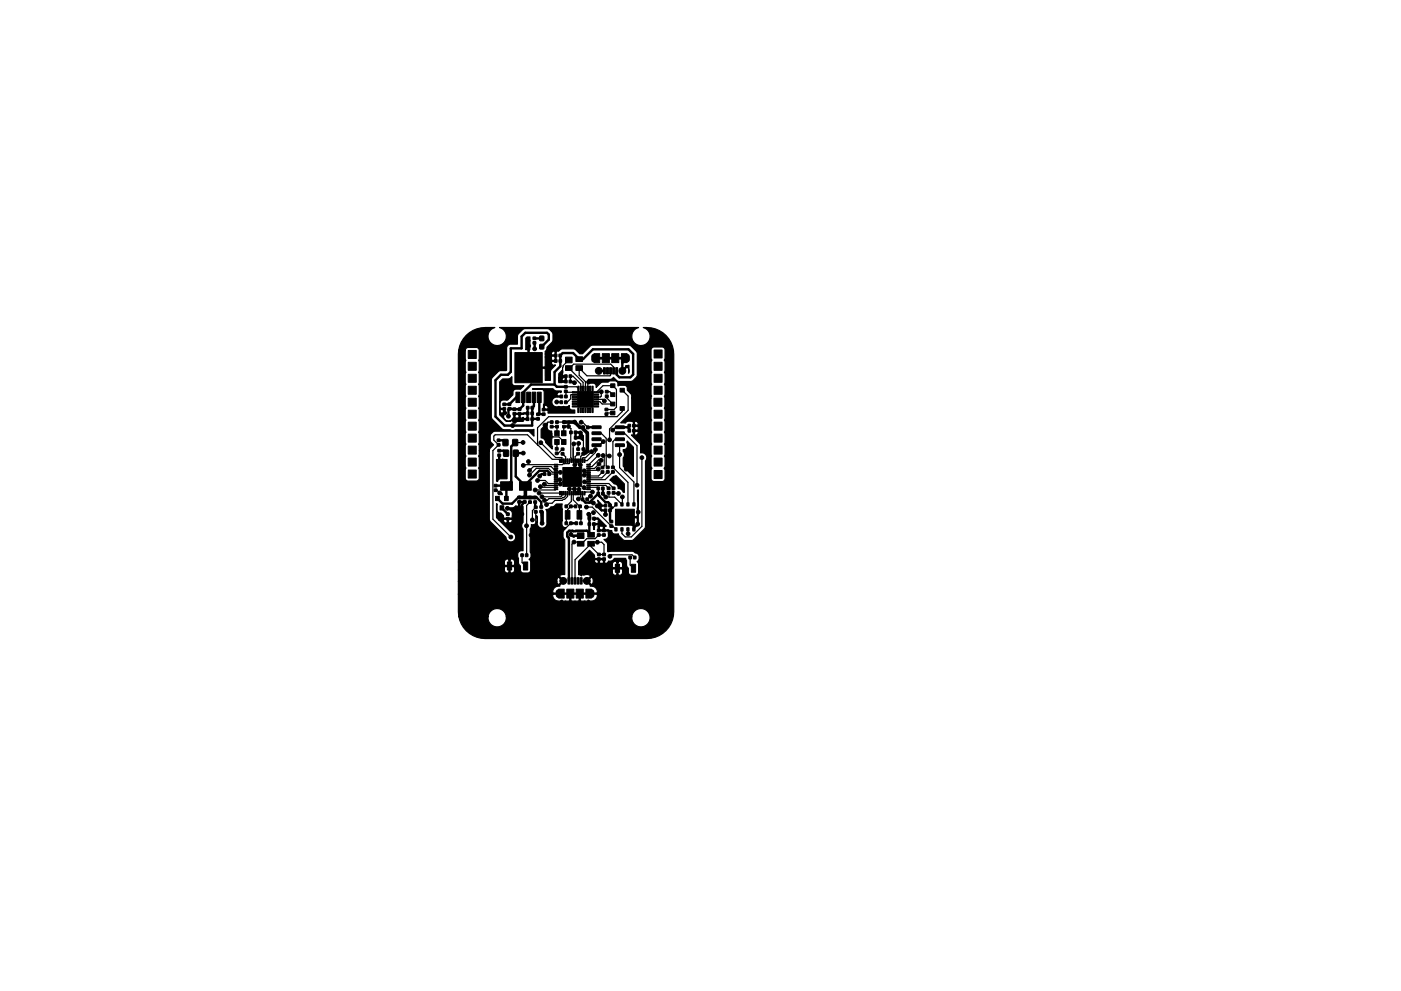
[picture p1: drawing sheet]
<svg xmlns="http://www.w3.org/2000/svg" width="297mm" height="210mm" viewBox="0 0 297 210" stroke-linecap="round" stroke-linejoin="round" font-family="sans-serif">
<g fill="#000" stroke="#000" stroke-width=".21">
<path d="M99.3 79.4h1.7v1.7h-1.7zM99.3 76.9h1.7v1.7h-1.7zM99.3 74.4h1.7v1.7h-1.7zM113 71.5h.6v.5h-.6zM113 72.5h.6v.5h-.6zM114.5 73.1h.8l-.1 .9h-.8zM114.5 71.3l.8 .1-.1 .9-.8-.1zM117.6 75.2h.5l-.1 .5h-.5zM117.6 76.3h.5v.6l-.5-.1zM118.5 75.2h.5v.5h-.5zM118.5 76.3h.6l-.1 .6-.5-.1zM119.9 77.6h1.4v1h-1.4z"/>
<path d="M119.9 75.8h1.4v1.2h-1.4zM119.7 79.5l.5 .1v.5h-.5zM120.7 79.5l.5 .1v.5h-.5zM122.1 75.7h1.4v1h-1.4zM122.1 77.6h1.4v1h-1.4zM125.9 75h1.2v1.9h-1.2zM127.9 78h.4v1.4h-.4zM128.6 78h.4v1.4h-.4zM127.7 75h1.5v1.9h-1.5zM129.2 78h.4v1.4h-.4zM129.9 78h.4v1.4h-.4zM130.5 78h.4v1.4h-.4z"/>
<path d="M129.7 75h1.5v1.9h-1.5zM131.7 75h1.2v1.9h-1.2zM138.7 74.3h1.7v1.7h-1.7zM138.7 76.9h1.7v1.7h-1.7zM99.3 94.6h1.7v1.7h-1.7zM99.3 99.7h1.7v1.7h-1.7zM99.3 97.2h1.7v1.7h-1.7zM99.3 92.1h1.7v1.7h-1.7zM99.3 89.6h1.7v1.7h-1.7zM99.3 87h1.7v1.7h-1.7zM99.3 84.5h1.7v1.7h-1.7zM99.3 81.9h1.7v1.7h-1.7z"/>
<path d="M105.4 93.2h.6v.5h-.6zM105.4 94.1h.6v.5h-.6zM105.6 95.4h.5v.5h-.5zM105.6 96.3h.5v.5l-.5 .1zM106.6 85.5h.6v.5l-.6 .1zM106.6 86.5h.6v.5h-.6zM106.7 93.3h1v1.2h-1zM106.8 95.5l1 .1v1.2h-1zM107.7 86.5h.6v.5h-.6zM107.7 85.5h.6v.5h-.6zM108.8 86.6l.5-.1 .1 .6h-.6zM108.8 87.5h.5l.1 .5h-.6z"/>
<path d="M108.7 93.3h1v1.2h-1zM108.8 95.5l1.1 .1-.1 1.2h-1zM109.4 83.2h.8v2.2h-.8zM109.9 86.6l.5-.1v.6h-.5zM109.9 87.5h.5v.5h-.5zM110.5 83.2h.8v2.2h-.8zM111.6 88.6l.5 .1v.5h-.5zM111.6 87.4h.5v.6h-.5zM111.6 86.2h.5v.6h-.5zM111.7 83.2h.8v2.2h-.8zM112.6 88.6l.5 .1v.5h-.5zM112.6 87.4h.5v.6h-.5z"/>
<path d="M112.6 86.2h.5v.6h-.5zM112.8 83.2h.8v2.2h-.8zM113.8 88.6h.5l.1 .5h-.6zM113.8 87.6h.5l.1 .5-.6 .1zM113.9 83.2h.8v2.2h-.8zM109.2 74.8h5.8v6.4h-5.8zM115 87.6h.5l.1 .5h-.6zM115 86.7l.5-.1 .1 .5-.6 .1zM116.7 90.3h.5l.1 .5h-.6zM116.7 89.3h.5l.1 .5h-.6zM117.8 95.9h.5v.5l-.5 .1zM117.8 95h.5v.5h-.5z"/>
<path d="M117.5 99.7h.8v.2h-.8zM117.5 99.3h.8v.2h-.8zM117.5 98.9h.8v.2h-.8zM117.5 98.5h.8v.2h-.8zM117.8 89.3h.6v.5h-.6zM117.8 90.3h.6v.5h-.6zM117.6 93.2h1v1.1h-1zM117.6 91.4h1v1h-1zM118.6 97.4h.2v.7h-.2zM119 97.4h.2v.7h-.2zM118.7 85.1h.6l-.1 .5h-.5zM118.8 83.8l.5 .1v.5h-.5z"/>
<path d="M119.4 97.4h.2v.7h-.2zM119 96h.5l.1 .5-.6 .1zM119 95.1h.5l.1 .5h-.6zM119.3 89.3h.5l.1 .5h-.6zM119.3 90.3h.5l.1 .5h-.6zM119.8 97.4h.2v.7h-.2zM119.1 93.2h.9v1.1h-.9zM119.1 91.4h.9v1h-.9zM119.7 85.1h.5v.5h-.5zM119.7 80.7h.5v.5h-.5zM119.7 82.8h.5l.1 .5h-.6zM119.7 81.8h.5l.1 .5h-.6z"/>
<path d="M119.7 83.8l.6 .1-.1 .5h-.5zM120.2 97.4h.2v.7h-.2zM120.6 97.4h.2v.7h-.2zM121 97.4h.2v.7h-.2zM120.7 80.7h.5v.5h-.5zM120.8 91.5h.5v.5h-.5zM121.3 86.1h1v.3h-1zM121.3 85.6h1v.3h-1zM121.3 85.1h1v.3h-1zM121.3 84.6h1v.3h-1zM121.3 84.1h1v.3h-1zM121.3 83.6h1v.3h-1z"/>
<path d="M121.3 83.1h1v.3h-1zM121.4 97.4h.2v.7h-.2zM121.8 97.4h.2v.7h-.2zM121.8 91.5h.5v.5h-.5zM122.2 97.4h.2v.7h-.2zM122.5 83.1h3.3v3.3h-3.3zM122.5 86.6h.3v.9h-.3zM122.5 81.9h.3v1h-.3zM122.6 97.4h.2v.7h-.2zM122.3 95h.5l.1 .5-.6 .1zM122.3 96h.5l.1 .5h-.6zM123 86.6h.3v.9h-.3z"/>
<path d="M123 81.9h.3v1h-.3zM123 97.4h.2v.7h-.2zM123.4 97.4h.2v.7h-.2zM123.5 86.6h.3v.9h-.3zM123.5 81.9h.3v1h-.3zM123.4 90.4h.5v.6l-.5-.1zM123.8 97.4h.2v.7h-.2zM123.4 96h.6v.5h-.6zM123.4 95h.6v.5l-.6 .1zM124 86.6h.3v.9h-.3zM124 81.9h.3v1h-.3zM124.5 86.6h.3v.9h-.3z"/>
<path d="M124.5 81.9h.3v1h-.3zM124.4 90.4h.5v.6l-.5-.1zM125 86.6h.3v.9h-.3zM125 81.9h.3v1h-.3zM124.4 98.5h.8v.2h-.8zM124.4 98.9h.8v.2h-.8zM124.4 99.3h.8v.2h-.8zM124.4 99.7h.8v.2h-.8zM125.5 86.6h.3v.9h-.3zM125.5 81.9h.3v1h-.3zM126 83.1h.9v.3h-.9zM126 83.6h.9v.3h-.9z"/>
<path d="M126 84.1h.9v.3h-.9zM126 84.6h.9v.3h-.9zM126 85.1h.9v.3h-.9zM126 85.6h.9v.3h-.9zM126 86.1h.9v.3h-.9zM125.5 94.2h1.8l.2 .4-.2 .2h-1.7zM125.5 92.9h1.8l.2 .5-.2 .1h-1.7zM125.5 91.7l1.8-.1 .2 .5-.2 .1h-1.7zM125.5 90.4l1.8-.1 .2 .5-.2 .1h-1.7zM127.5 98.9h.5v.5h-.5zM127.5 99.9h.5v.5h-.5zM128.3 86.6h.5l.1 .5h-.6z"/>
<path d="M128.3 87.6h.5l.1 .5h-.6zM128.4 83.8h.5v.5h-.5zM128.4 82.9l.5-.1v.5l-.5 .1zM128.6 98.9h.5v.5h-.5zM128.6 99.9h.5v.5h-.5zM129.5 87.2h.9v.8h-.9zM129.5 85.3h.9v.8h-.9zM129.5 83.3h.9v.8h-.9zM129.5 81.4h.9v.8h-.9zM129.7 98.9h.5v.5h-.5zM129.7 99.9h.5v.5h-.5zM131.5 86.3h.9v.8h-.9z"/>
<path d="M131.5 82.4h.9v.8h-.9zM130.5 90.4l1.8-.1 .1 .5-.1 .1h-1.7zM130.5 91.7l1.8-.1 .1 .5-.1 .1h-1.7zM130.5 92.9h1.8l.1 .5-.1 .1h-1.7zM130.5 94.2h1.8l.1 .4-.1 .2h-1.7zM133.2 90l.5 .1v.5h-.5zM133.2 91.1h.5v.6l-.5-.1zM134.1 90l.6 .1-.1 .5h-.5zM134.1 91.1h.6l-.1 .6-.5-.1zM138.6 84.5h1.7v1.7h-1.7zM138.7 79.4h1.7v1.7h-1.7zM138.7 81.9h1.7v1.7h-1.7z"/>
<path d="M138.7 87h1.7v1.7h-1.7zM138.7 89.6h1.7v1.7h-1.7zM138.7 92.1h1.7v1.7h-1.7zM138.7 94.6h1.7v1.7h-1.7zM138.7 97.2h1.7v1.7h-1.7zM105.1 105.3h.8v.9h-.8zM104.8 102.8h.5l.1 .5h-.6zM104.8 103.8l.5-.1 .1 .5-.6 .1zM106 107.3h.8v.9h-.8zM107 105.3h.8v.9h-.8zM107.4 108.8h.5l.1 .5h-.6zM107.4 109.8h.5l.1 .5h-.6z"/>
<path d="M107.6 119.2h.9v1.7h-.9zM106.1 102.2h2.5v1.8h-2.5zM109.8 105.3h.5l.1 .5h-.6zM109.8 106.2h.5l.1 .5-.6 .1zM110.4 117.5h.5v.6h-.5zM111 105.3h.5v.5h-.5zM111 106.2h.5v.5l-.5 .1zM111.4 117.5h.5v.6h-.5zM111 119.2h.9v1.7h-.9zM112.1 105.3h.5l.1 .5h-.6zM112.1 106.3h.5l.1 .5h-.6zM110.1 102.2h2.5v1.8h-2.5z"/>
<path d="M113.2 105.3h.5v.5h-.5zM113.2 106.3h.5v.5h-.5zM113.3 107.4h.6v.5h-.6zM113.3 108.4l.6-.1v.5l-.6 .1zM114.5 108.3h.5v.5h-.5zM114.5 107.3h.5v.5h-.5zM115.2 100.3h.5v.6l-.5-.1zM116.2 100.3h.5v.6l-.5-.1zM117.5 103.7h.8v.2h-.8zM117.5 103.3h.8v.2h-.8zM117.5 102.9h.8v.2h-.8zM117.5 102.5h.8v.2h-.8z"/>
<path d="M117.5 102.1h.8v.2h-.8zM117.5 101.7h.8v.2h-.8zM117.5 101.3h.8v.2h-.8zM117.5 100.9h.8v.2h-.8zM117.5 100.5h.8v.2h-.8zM117.5 100.1h.8v.2h-.8zM118.6 104.3h.2v.7h-.2zM119 104.3h.2v.7h-.2zM119.3 99.2h4v4h-4zM119.4 104.3h.2v.7h-.2zM119.8 104.3h.2v.7h-.2zM119.8 108.3h1v1.8h-1z"/>
<path d="M119.8 107.2h.5v.5h-.5zM119.8 110.7l.5 .1v.5h-.5zM120.2 104.3h.2v.7h-.2zM120.6 104.3h.2v.7h-.2zM121 104.3h.2v.7h-.2zM120.8 107.2h.5v.5h-.5zM120.8 110.7l.5 .1v.5h-.5zM121.4 104.3h.2v.7h-.2zM121.8 104.3h.2v.7h-.2zM121.8 107.2h.5v.5h-.5zM122.2 104.3h.2v.7h-.2zM122.3 108.3h1v1.8h-1z"/>
<path d="M121.9 110.7l.6 .1-.1 .5h-.5zM122.4 114.9h1.4v1h-1.4zM122.4 113h1.4v1.2h-1.4zM122.6 104.3h.2v.7h-.2zM123 104.3h.2v.7h-.2zM122.7 107.2h.5v.5h-.5zM122.9 110.7l.5 .1v.5h-.5zM123.4 104.3h.2v.7h-.2zM123.3 105.7h.5v.5h-.5zM123.8 104.3h.2v.7h-.2zM124.6 113h1.4v1h-1.4zM124.6 114.9h1.4v1h-1.4z"/>
<path d="M124.2 105.7h.6l-.1 .5h-.5zM124.7 110.9h.5v.6h-.5zM124.7 109.8h.5v.5h-.5zM124.4 100.1h.8v.2h-.8zM124.4 100.5h.8v.2h-.8zM124.4 100.9h.8v.2h-.8zM124.4 101.3h.8v.2h-.8zM124.4 101.7h.8v.2h-.8zM124.4 102.1h.8v.2h-.8zM124.4 102.5h.8v.2h-.8zM124.4 102.9h.8v.2h-.8zM124.4 103.3h.8v.2h-.8z"/>
<path d="M124.4 103.7h.8v.2h-.8zM125.7 110.9h.5v.6h-.5zM125.7 109.8h.5v.5h-.5zM126.6 103.3l.5 .1v.5h-.5zM126.6 104.4l.5 .1v.5h-.5zM126.7 113.3l.5-.1v.6h-.5zM126.7 112.3h.5v.5h-.5zM126.7 117.4h.5l.1 .5h-.6zM126.7 118.4h.5l.1 .5h-.6zM127.6 103.3l.5 .1v.5h-.5zM127.6 104.4l.5 .1v.5h-.5zM127.8 112.3h.5v.5h-.5z"/>
<path d="M127.8 113.3h.5v.5h-.5zM127.8 118.4h.5l.1 .5h-.6zM127.8 117.4h.5l.1 .5h-.6zM128.1 108h.5v.6l-.5-.1zM128.1 107h.5v.5h-.5zM128.8 104.3h.5v.5h-.5zM128.8 103.3h.5v.5l-.5 .1zM129.1 108h.5v.6l-.5-.1zM129.1 107h.5v.5h-.5zM129.3 111.4h.6v.5h-.5zM129.3 110.4h.6v.5h-.5zM129.8 104.3h.6v.5h-.6z"/>
<path d="M129.8 103.3h.6v.5l-.6 .1zM130.4 106.7h.4v.7h-.4zM130.4 112h.4v.7h-.4zM130.5 119.7h.9v1.7h-.9zM131.6 106.7h.5v.7h-.5zM131.6 112h.5v.7h-.5zM132.9 106.7h.5v.7h-.5zM132.9 112h.5v.7h-.5zM133.4 118h.5l-.1 .6-.5-.1zM130.5 108h4v3.4h-4zM134.2 106.7h.4v.7h-.4zM134.2 112h.4v.7h-.4z"/>
<path d="M134.3 118h.5v.6l-.5-.1zM133.9 119.7h.9v1.7h-.9zM138.7 99.8h1.7v1.7h-1.7zM118.4 125h1.2v1.9h-1.2zM120.2 125h1.5v1.9h-1.5zM120.4 122.6h.4v1.3h-.4zM121.1 122.6h.4v1.3h-.4zM121.7 122.6h.4v1.3h-.4zM122.2 125h1.5v1.9h-1.5zM122.4 122.6h.4v1.3h-.4zM123 122.6h.4v1.3h-.4zM124.2 125h1.2v1.9h-1.2z"/>
<circle cx="113.4" cy="74" r=".4"/>
<circle cx="126.9" cy="78.7" r=".72"/>
<circle cx="131.9" cy="78.7" r=".72"/>
<circle cx="106.1" cy="98.8" r=".4"/>
<circle cx="107" cy="87.6" r=".4"/>
<circle cx="107.8" cy="88.3" r=".4"/>
<circle cx="108.7" cy="90.3" r=".4"/>
<circle cx="109.1" cy="89.4" r=".4"/>
<circle cx="110.9" cy="93.9" r=".4"/>
<circle cx="110.9" cy="98.7" r=".4"/>
<circle cx="110.9" cy="96.1" r=".4"/>
<circle cx="112" cy="97.9" r=".4"/>
<circle cx="112.3" cy="99.8" r=".4"/>
<circle cx="114.7" cy="93.9" r=".4"/>
<circle cx="115.5" cy="90.2" r=".4"/>
<circle cx="116.6" cy="92.1" r=".4"/>
<circle cx="117" cy="83" r=".4"/>
<circle cx="118" cy="85.3" r=".4"/>
<circle cx="118.8" cy="80.7" r=".4"/>
<circle cx="120.5" cy="90.5" r=".4"/>
<circle cx="121.7" cy="94.2" r=".4"/>
<circle cx="121.8" cy="81.2" r=".4"/>
<circle cx="121.8" cy="89.6" r=".4"/>
<circle cx="121.9" cy="98.6" r=".4"/>
<circle cx="122.7" cy="94.1" r=".4"/>
<circle cx="123" cy="98.6" r=".4"/>
<circle cx="123.1" cy="91.8" r=".4"/>
<circle cx="123.2" cy="89.6" r=".4"/>
<circle cx="123.9" cy="99.9" r=".4"/>
<circle cx="124.5" cy="95.7" r=".4"/>
<circle cx="124.8" cy="81.1" r=".4"/>
<circle cx="125.4" cy="95.8" r=".4"/>
<circle cx="126.2" cy="95.4" r=".4"/>
<circle cx="126.8" cy="96.6" r=".4"/>
<circle cx="126.8" cy="99.5" r=".4"/>
<circle cx="127" cy="98.4" r=".4"/>
<circle cx="127.5" cy="97.7" r=".4"/>
<circle cx="127.5" cy="83.1" r=".4"/>
<circle cx="127.9" cy="96.6" r=".4"/>
<circle cx="127.9" cy="93.7" r=".4"/>
<circle cx="128.1" cy="85.1" r=".4"/>
<circle cx="129.2" cy="96.7" r=".4"/>
<circle cx="129.2" cy="93.3" r=".4"/>
<circle cx="129.9" cy="91.2" r=".4"/>
<circle cx="131.4" cy="96.4" r=".4"/>
<circle cx="132.8" cy="99.5" r=".4"/>
<circle cx="132.9" cy="96.5" r=".4"/>
<circle cx="136.1" cy="97.1" r=".4"/>
<circle cx="105.9" cy="104.6" r=".4"/>
<circle cx="107.6" cy="107.9" r=".4"/>
<circle cx="107.7" cy="111.2" r=".4"/>
<circle cx="108.3" cy="113.9" r=".4"/>
<circle cx="110.6" cy="109.1" r=".4"/>
<circle cx="111.6" cy="111.6" r=".4"/>
<circle cx="112.3" cy="100.8" r=".4"/>
<circle cx="112.6" cy="113.5" r=".4"/>
<circle cx="112.9" cy="110.3" r=".4"/>
<circle cx="113.5" cy="104" r=".4"/>
<circle cx="114" cy="101.9" r=".4"/>
<circle cx="114.3" cy="104.6" r=".4"/>
<circle cx="114.4" cy="101" r=".4"/>
<circle cx="114.6" cy="103.2" r=".4"/>
<circle cx="114.9" cy="105.4" r=".4"/>
<circle cx="114.9" cy="111" r=".4"/>
<circle cx="115.4" cy="102.7" r=".4"/>
<circle cx="115.4" cy="106.2" r=".4"/>
<circle cx="115.9" cy="107.1" r=".4"/>
<circle cx="117.3" cy="110.7" r=".4"/>
<circle cx="118.5" cy="113.5" r=".4"/>
<circle cx="118.7" cy="101.8" r=".4"/>
<circle cx="118.8" cy="102.7" r=".4"/>
<circle cx="118.8" cy="100.2" r=".4"/>
<circle cx="120.7" cy="103.7" r=".4"/>
<circle cx="121" cy="113.4" r=".4"/>
<circle cx="121.7" cy="115" r=".4"/>
<circle cx="121.8" cy="103.8" r=".4"/>
<circle cx="122.6" cy="105.9" r=".4"/>
<circle cx="122.7" cy="103.8" r=".4"/>
<circle cx="123.8" cy="103.4" r=".4"/>
<circle cx="123.9" cy="100.8" r=".4"/>
<circle cx="123.9" cy="102.2" r=".4"/>
<circle cx="124.3" cy="107.6" r=".4"/>
<circle cx="124.8" cy="109.1" r=".4"/>
<circle cx="125.2" cy="105.3" r=".4"/>
<circle cx="125.6" cy="104.4" r=".4"/>
<circle cx="125.8" cy="106.7" r=".4"/>
<circle cx="125.8" cy="108.8" r=".4"/>
<circle cx="126.6" cy="107.3" r=".4"/>
<circle cx="126.7" cy="115" r=".4"/>
<circle cx="128.4" cy="109.2" r=".4"/>
<circle cx="128.4" cy="105.5" r=".4"/>
<circle cx="129.3" cy="118" r=".4"/>
<circle cx="130.7" cy="101.9" r=".4"/>
<circle cx="131.1" cy="104.7" r=".4"/>
<circle cx="131.4" cy="115.1" r=".4"/>
<circle cx="132" cy="105.4" r=".4"/>
<circle cx="133.2" cy="113.3" r=".4"/>
<circle cx="135" cy="115.2" r=".4"/>
<circle cx="135.1" cy="102.9" r=".4"/>
<circle cx="135.2" cy="111.2" r=".4"/>
<circle cx="135.3" cy="108.7" r=".4"/>
<circle cx="119.4" cy="123.2" r=".72"/>
<circle cx="124.4" cy="123.2" r=".72"/>
</g>
<path d="M125.9 75.6v.7M132.9 75.6v.7M118.4 125.6v.7M125.4 125.6v.7" fill="none" stroke="#000" stroke-width="1.2"/>
<g fill="none" stroke="#000" stroke-width=".51">
<path d="M113.3 72.8l.1 1.2M113.3 71.8h1.6M114.9 73.6l1.5-1.5v-1.1l-.4-.4h-4.6l-.8 .8v2.5h-2.3v5l-.6 .6h-1.5l-1.1 1.2v7.7l1.9 1.9h5.8l.1-3.8 .3-.3v-1.9M126.5 76h6.4l-1 1v1.7M126.9 78.7h1.2M130.8 78.7v.8l.5 .6h2.4l.5-.6v-4.4l-1-1h-7.5l-2.1 2.1h-.8l-1.3-1.3h-2.2l-.5 .5v2.3l-1.2 1.2v2.7M105.7 93.4h1l.5 .5M105.8 95.6h1l.5 .6M109.2 93.9l-.8 .8v7.4l-1 1v2.7M109.3 96.2v4.9l2.1 2v-.3l3-2.9h1.7l.3 .4v.3M109.4 96.1l-.1 .1M109.4 96.1h1.5"/>
<path d="M109.8 84.3h-.3l-1.5 1.5h-1.1M114.1 88.9h-1.3M114.1 87.9h1.2M114.3 84.3v3.3l-.2 .3M117.6 81.6h-5l-1.7 1.7v2.7l-.7 .8-2.2-.1-.2 .2v1.4M117.6 81.6l.5 .5h1.9M118.8 80.7l.2 .2h1M124.5 95.7h.1M126.5 90.6l-1.9 .1M131.4 90.6h1.7M133.1 90.6l.3 .4v.4M133.4 90.3l-.3 .3"/>
<path d="M105.1 103l2.3 .1M106.4 107.8l1.3 1.3M110.1 105.5h-.2l-1.3 1.4h-2l-1.1-1.1M110.1 106.5h1.1M111.2 106.5h.1M111.3 106.5l-.7 .6v2M113.5 105.6h.3l1 .9v1.1M113.5 106.5v1l.1 .1M114.8 108.5l.1 .9M115.5 100.6h-.6l-.5 .4M121 113.4l.3 .2h1.8M122.1 112.6h2.3l.9 .9"/>
<path d="M122.2 112.7l-1.5-.1-.4 .4v.8l.3 .3v9.1M123.5 105.9l.6 .7 1.7 .1M124.9 106.6l2-1.9v.3l1.5 1.6h.6l.8 1.1-.5 .5v2.2l.3 .3M125 110l-.1 3.1M127.8 104.7l.6 .8M128.4 108.3v.9M132.5 109.7l1.9 1.9v.7M135.2 111.2l-.8 .8"/>
</g>
<g fill="none" stroke="#000" stroke-width=".25">
<path d="M120 79.8h-.3l-.9 .9M120.6 76.4l-1.2 1.2-.1 .4v2.3M129.4 78.7v.9l-.1 .1h-4.9l-1.6-1.6v1.5l1.3 1.4v1.4M130.1 78.7v-.8l-.6-.6h-7.9l-.8 .8h-.2l3 3v1.3M105.8 96.6v1.9l.3 .3M106.9 86.8l.1 .8M110.9 93.9h-1.7M114.7 93.9l3.1 3.2h1.3v.6M116.6 92.1l.7 .6h1.2l1 1.1M117 89.6h-.8l-.7 .6M117 90.5h1.1v1.4M117.9 99.6h-.4l-.6-.6h-3.8l-.8 .8"/>
<path d="M117.9 99.4v.4M118 85.3h1M118.1 89.6h1.5M118.1 93.8l-.1 1.4M118.7 97.7l-.2-.2h-1.4l-5.3-5.3h-6.8l-.3 .3v.9l1 1-1.2 1.2v14.5l3.8 3.8M118.8 80.7h.1M119.3 95.3l-.9 .9h-.4M119.3 96.3l.6 .6v.8M119.5 98.4h.1M119.5 97.7v.7M119.5 98.3l-.3 .3h-8.1l-.2 .1M119.6 90.5l-.1 1.4"/>
<path d="M119.6 89.4l-.1 .1M120 82.1h2.3l.3 .3M120 83l.2 .2h1.6M120 83.1v1M120.5 90.5l.6 .4-.1 6.2 .1 .6M120.7 97.7l-.1 .7h-1.1M121.5 97.7h.1M121.7 94.2l-.2 .1v3.4M121.8 81.2l-.3-.3h-.6v-1.1h.6l1.6 1.7v.9M121.8 83.7h-.7l-.1 .9-.7 .7h-.3M122 91.7h1l.7 .8v2.8M122.3 97.9v.6l-.4 .1"/>
<path d="M122.6 96.3l-.7 .6v.8M122.7 94.1l-.1 1.2M122.7 97.7v.6l.3 .3M123.2 89.6h.3l1.1 1.1M123.3 80.1h.1M123.7 96.3l-.6 .5v.9M123.9 99.9l.3 .3h.6M124.8 81.1l-.2 .1v3l-.5 .5M125.4 95.8l-1.2 1.3-.7 .1v.5M126.2 95.4v.6l-1.7 1.7h-.6M126.5 83.2l1.3-1.4h2.1l.8 .8v3.8l-.5 .5h-1.6M126.5 84.7h1.3l.3 .4"/>
<path d="M126.5 94.5h.7M126.5 91.9h1l1 1.1v5.8l.4 .4M126.8 96.6l-2 2M126.8 99.5l-.2 .3h-1.8M127 98.4l-1 1h-1.2M127.5 97.7l.1-.2h-.6l-1.5 1.5h-.7M127.5 83.1v1l-.2 .1h-.8M127.9 96.6l.2 .3v1.9l-.4 .4M128 93.6l-.9 .9M128.5 96.6h.5l.2 .1M128.7 83.1h.6l.6 .6M128.7 84.1v.3l1.2 1.3h-2.2l-.5-.5h-.7"/>
<path d="M129.9 87.6h-1.1l-.2 .3M131.4 90.6h-.9l-.6 .6M131.4 93.2h-.9l-.6 .5v5.5l3.2 3.1v4.7M131.4 94.5v4.7l3 3.1v4.7M131.4 91.9h1l2.7 2.7v8.3M131.9 86.7v.6l-1.1 1.1h-14.5l-2.3 2.4v3.6M131.9 82.8l1.3 1.2v3.1l-4 3.9v2.3M136.1 97.1v14.6l-2.2 2.2h-1.3l-.7-.7v-.9M105.1 104h.3l.5 .6M107.7 110.1v1.1M110.7 117.8v1.5l.7 .8M112.4 106.5l-.7 .7v10.6"/>
<path d="M113.6 108.6v3.9l-1 1M113.6 107.6l-.7 .7v2M114 101.9h1.6l.6 .7h1.7M114.3 104.6h4.4M114.6 103.2l.1 .2h3.2M115.4 102.7l.3 .3h2.2M116.4 100.6h1.5M117.9 100.6h.1M117.9 103.8l-.2 .2h-4.2M117.9 101.8h.8M118.7 101.8h.1M118.7 104.6h.1"/>
<path d="M118.8 100.2h-1.7l-.8-.8h-2.6l-1.4 1.4M119.1 104.6v.6l-.2 .2h-4M119.9 104.6v.6l-.8 .6h-2.7l-.4 .4h-.6M120.3 104.6v.7l-.6 .6h-.3l-.2 .3h-1.5l-.7 .6h-.8M120.7 104.6l.1 .1M120.7 103.7v.9M121 111l-2.5 2.5M121.1 104.6v1.8l-1 1M121.3 101.2h-1l-1.5 1.5M121.5 104.6v1.5l1.5 1.3-.2 .2v1.6l.4 .4v1.4M121.8 103.8l.1 .1v.7M122 107.4h-1l-.7 .7v1.1l-.2 .3v1.5"/>
<path d="M122.2 112.7h2.4l.7 .8M122.7 103.8v.8M122.7 103.8h.1M123.1 104.6v.8l-.5 .5M123.5 104.6v1.3M123.8 103.4l.4 .4h.6M124.3 107.6h1.3l4 4h.3l.7 .7M124.5 105.9h.1M124.8 102.2h-.9M124.8 100.6h-.7l-.2 .2M124.8 103.4h1.8l.3 .2v1.1M124.8 102.6h4.3l1 1"/>
<path d="M124.8 103h3.6l.6 .6M125 101.8h.1M125.2 105.3l-.7 .6M125.6 104.4h-1.4l-.3 .2M126.7 115h.9l.5 .5v2.1M127.7 100.1l-.8 .9h-2.1M127.8 103.6v1.1M128 117.6h.1M128 113.5h-1.1l-.7 .8h-1.8l-1.1 1.1h-.2l-.3-.4h-1.1l-.4 .4v7.8M128.1 117.6h-1.1l-1.7-1.6v-.6l-3.4 3.4v4.4M128.4 107.3h-1.8M128.9 100.1l-1.3 1.3h-2.8"/>
<path d="M129 104.6l.1 .9h1.2l1.6 1.5 .1-1.6M129 103.6h.1M129.3 118l.3-.3h4.4l.6 .6M129.9 100.1l-1.6 1.7h-3.5M130.1 104.6l.1 .1h.9M130.6 107l-.8 .7M133.1 112.3l.1 1M133.6 118.3v1.6l.7 .7M123.2 123.2h1.2"/>
</g>
<path d="M119.6 89.6h2.2l1.2 1.1h.6v.3l.9 .9v3.8l-.4 .4h-.3l-.1 .2M110.1 105.5v.1M110.1 105.6h3.4M111.4 103.1v2.3l-.1 .1M114.8 108.5l.1 .2v2.3M124.8 109.1l.2 .2v.7" fill="none" stroke="#000" stroke-width=".76"/>
<g fill="#000" stroke="#000" stroke-width=".25">
<path d="M98.8 71.2a5.7 5.7 0 0 1 4.1-1.7h1.9a1.95 1.95 0 0 0-1 3 1.95 1.95 0 0 0 3.2 0 1.95 1.95 0 0 0-1.1-3h29.4a1.95 1.95 0 0 0-1 3 1.95 1.95 0 0 0 3.2 0 1.95 1.95 0 0 0-1.1-3 5.8 5.8 0 0 1 6.5 5.7l-.1 55.5a5.7 5.7 0 0 1-5.7 4.8l-35.1-.1a5.7 5.7 0 0 1-4.7-4.5h6.2v.3a1.95 1.95 0 0 0 2.1 1.8 1.95 1.95 0 0 0 1.8-2.1h26.5v.3a1.95 1.95 0 0 0 3 1.5 1.95 1.95 0 0 0 0-3.3 1.95 1.95 0 0 0-3 1.5h-26.5l-.1-.4a1.95 1.95 0 0 0-2.1-1.4 1.95 1.95 0 0 0-1.7 1.8h-6.2l-.1-4.8h20v.3a1.28 1.28 0 0 0 1.9 .9l.2 .2h1.3l.2-.1v-1.3h.2v1.3l.2 .1h1.4l.2-.1v-1.3h.2v1.3l.2 .1h1.3l.2-.2a1.27 1.27 0 0 0 1.4 0 1.27 1.27 0 0 0 .6-1.2h-29.5v-2.8h20.9a.56 .56 0 0 0 .4 .7l.7-.8-.7-.7a.72 .72 0 0 0-.4 .8h-20.9v-2.4h9.7l.1 .2a.58 .58 0 0 0 .9 .3v-1.2h.3v1.2l.1 .2a.66 .66 0 0 0 .8-.7v-.5l-.1-.2h-1.9l-.2 .2v.5h-9.7v-1.7h9.7v.6l.2 .2h.8v-1.2h.3v1.2h.8l.1-.2v-.7a.58 .58 0 0 0-.9-.3l-.5-.2a.66 .66 0 0 0-.8 .6h-9.7v-44.8h1.4v1.7l.2 .4-.2 .4v1.7a.63 .63 0 0 1 0 .8v1.7l.2 .4-.2 .4v1.7a.63 .63 0 0 1 0 .9v1.7l.2 .4-.2 .4v1.7a.63 .63 0 0 1 0 .9v1.7l.2 .4-.2 .4v1.7a.63 .63 0 0 1 0 .8v1.7l.2 .5-.2 .4v1.7a.63 .63 0 0 1 0 .8v1.7l.2 .5 .5 .2h1.7a.64 .64 0 0 0 .6-.7v-1.7l-.1-.4 .1-.4v-1.7a.63 .63 0 0 1 0-.9v-.7h2.1l.1 14.7 .2 .4 3.3 3.3a1.04 1.04 0 0 0 1 1 1.04 1.04 0 0 0 1-1 1.04 1.04 0 0 0-1-1.1l-2.5-2.6h.9a.52 .52 0 0 0 .3 .6 .52 .52 0 0 0 .5-.1v-.6h.3v.6l.2 .2 .4-.2 .2-.5-.1-.1h-1.6l-.2 .1h-.9l-.5-.5v-3l.2 .2-.1 1.3a.67 .67 0 0 0 .8 .5l.5 .6v.4l.2 .1h1.6l.1-.1v-.4a.93 .93 0 0 0-.6-1.2l-.4-.5h1.1l.7-.4 .4 .1 .2-.1v-.6l.2-.1v.7l.2 .1h.5l-.1 3.5a1.03 1.03 0 0 0 .1 1.4l-.1 4.5a.98 .98 0 0 0-1 .5 .98 .98 0 0 0 .1 1.2v1l.4 .6v.8a.64 .64 0 0 0 .7 .7h1l.5-.4v-2.1l-.3-.4a1.07 1.07 0 0 0 .2-1.6v-4.9l.2-.3v-.6h.2a1.08 1.08 0 0 0 1-.6 1.08 1.08 0 0 0-.2-1.2l.1-.1 .2 .1v1.3a1.04 1.04 0 0 0 1 1.3 1.04 1.04 0 0 0 1.1-1.3v-2.1l-.3-.6 .7-.1 .4-.5h.5l.7-.6h1.2l.1 3.5a.97 .97 0 0 0-.1 1 .97 .97 0 0 0 .8 .6l-.5 .5-.1 .5v.9l.3 .6v7.4h-.6l-.4 .2v.2l.9 1-.9 .9v.2h-.6a1.16 1.16 0 0 0-.9 1.4h9.5v-.3a1.32 1.32 0 0 0-1.6-1.1l.1-.2-1-.9 .4-.1 .8 .8 .2-.1 .2-.7-.2-.7h-.2l-.8 .7h-.4l1-.9-.1-.2-.5-.2-.8 .1-.3-.1-.2 .3-.3-.3h-.3v-.5h7.1v.1a.58 .58 0 0 0 1 .4v-1.2h.2v1.2l.2 .2a.66 .66 0 0 0 .8-.7v-.5l-.2-.2h-1.8l-.2 .2v.5h-7.1v-1.7h7.1v.6l.2 .1h.8v-1.2h.2v1.2h.8l.2-.1v-.7a.58 .58 0 0 0-1-.4l-.4-.1a.66 .66 0 0 0-.8 .6h-7.1v-.6l.1-.2h3.2a.52 .52 0 0 0 .3 .5 .52 .52 0 0 0 .5 0v-.7h.3v.7l.2 .1h.5l.1-.1v-.7l-5.1 .2 2.2-2.1 1 1v.5l.2 .2 2 .1v.8a.51 .51 0 0 0 .8-.4 1.03 1.03 0 0 0 1.2-.5h2.5l.1 .4 .1 1.1 .3 .6 .1 1.2 .4 .2 1.1 .1a.64 .64 0 0 0 .6-.7v-1.8l-.3-.4 .1-.1a1 1 0 0 0 .3-1 1 1 0 0 0-.8-.8l-.7-.4h-4.4l-.7 .2-.1-1.7-.8-1h.2a1.04 1.04 0 0 0 .8-1.4l-.2-.3-2-.1v-.8h.3v.6h.1h.7v-.6l-.1-.2h-.5l-.5 .2v-.3l-.1-.2h-.7l.1 1h-.3l.1-1.2h.8l.2-.2v-.6l-.2-.1h-.6l-.1 .2v-.5l.8-.1 1.8 1.8-.4 .2v.6l.7-.1 .8 .3a.65 .65 0 0 0 .7 .7l.7-.1 .2 .6 1 .8 1.7 .1 .4-.2 2.4-2.5 .1-14.2a1.04 1.04 0 0 0 .1-1.3 1.04 1.04 0 0 0-1.2-.4v-1.8l-1.9-2h.2l.2-.1 .1-.7h.1v.7a.47 .47 0 0 0 .7-.1 .47 .47 0 0 0 0-.6h-.8v-1.1h.1v.9h.7l.1-.2v-.5l-.1-.2h-.8l-.1-.9h.2v.7h.7l.1-.2-.1-.4-.4-.2-.3 .1-.8-.1a1.15 1.15 0 0 0-1.2 .4l-.9-.1 2.3-2.3v-2.9h4.1v1.7a.63 .63 0 0 1 0 .8v1.7l.2 .4-.2 .5v1.7a.63 .63 0 0 1 0 .8v1.7l.2 .4-.2 .4v1.7a.63 .63 0 0 1 0 .9v1.8a.4 .4 0 0 1 0 .7v1.8a.64 .64 0 0 0 .7 .7h1.8l.5-.4v-2l-.2-.4 .2-.5v-1.7l-.2-.4 .2-.5v-1.7a.63 .63 0 0 1 0-.8v-1.7l-.2-.4 .2-.4v-1.7a.63 .63 0 0 1 0-.9v-1.7l-.2-.4 .2-.4v-1.7a.63 .63 0 0 1 0-.9v-1.7l-.2-.4 .2-.4v-1.7a.63 .63 0 0 1 0-.8v-1.9a.4 .4 0 0 1 0-.6v-1.8a.64 .64 0 0 0-.6-.7h-1.9l-.4 .4-.1 2 .2 .4-.2 .5v1.7l.2 .4-.2 .4v1.7a.63 .63 0 0 1 0 .8v1.7l.2 .5-.2 .4h-4.1v-.8l-.9-.9v-.4a.64 .64 0 0 0-.6-.7l-1.3 .2-.1-.7-.3-.3-1.2-.1-.6 .3h-1.3l-1.2 1.1a.82 .82 0 0 0-.3-.8 .82 .82 0 0 0-.8-.1h-.4l-.2-.8h4.6l.5-.1 .3-.3 1 .8h2.6l.5-.1 .7-.7 .2-.5v-4.5l-.1-.5-1.1-1.1-.5-.3h-7.9l-.4 .3-1.6 1.6h-.6l-1.2-1.1-2.7 .1-.5 .4h-.4l-.2 .1v2.1h-.8a.47 .47 0 0 0 0 .6 .47 .47 0 0 0 .6 .1v.1l-1 1.3v1.9h-1.1v-2.4l-.2-.2h-3.5v-3.8l-.5-.1 .1-2.4 .2-.3h.7v.8l.1 1.2-.3 .8v3.6h3.2l.2-.2v-1.9h1.3v.5l.2 .1h.6v-.8h-.7l-.1 .2h-1.3v-.7h1.3l.1 .2h.7v-.7l-.2-.1-.4 .2-.2 .4h-1.3v-.5l.3-.4 .1-.5 1-1 .2-.5v-1.6l-.9-.8h-5.3l-1.2 1.3-.1 1.9h-1.4a.89 .89 0 0 0-.9 .9v4.6l-1.7 .3-1.3 1.2-.2 .5v8.2l2.1 2.2 .5 .3 2 .1 .4-.1 4-.1v1.4l-1.2-1h-7.2l-.4 .2-.5 .7 .1 1.3 .6 .7-.7 .8-.2 .4h-2.1v-1.1l-.1-.3 .1-.4v-1.7a.63 .63 0 0 1 0-.8v-1.7l-.1-.5 .1-.4v-1.7a.63 .63 0 0 1 0-.8v-1.7l-.1-.4 .1-.5v-1.7a.63 .63 0 0 1 0-.8v-1.7l-.1-.4 .1-.4v-1.7l-.1-.4 .1-.4v-2l-.5-.4h-1.8a.64 .64 0 0 0-.7 .7l-1.3-.1a5.7 5.7 0 0 1 1.5-3.1zM118.5 79.3l.8-.7a.4 .4 0 0 1-.2 .7l-.1 .2 .2 .2h.8v1.4l-1.5 .1v-1.1h.5v.6l.2 .1h.6v-.8l-1.3 .1zM120.5 76.2h.2v.3h-.2zM126.8 78.7l.2-.2 .1 .2-.2 .2zM125.8 75.9h6.7v.2h-6.7zM132.7 77.6l.6-.1v1.6l-.1 .1 .1-.6a.56 .56 0 0 0-.4-.7l-.9 1-.2-.2 .9-1zM105.7 96.6h.3v.8l.1 .1 .5-.1 .9 .1v4.1h-1.4a.65 .65 0 0 0-.6 .5h-.2v-4.6h.3l.1-.1zM105.9 81l.7-.6h1.3l.6-.5v1.3a.64 .64 0 0 0 .7 .6h1.9l-.8 .8h-.9a.64 .64 0 0 0-.7 .6v.6l-1 1.1h-.4a1.05 1.05 0 0 0-1.2 .2 1.05 1.05 0 0 0-.1 1.2l.1 .3 .8 .1v1.1a1.05 1.05 0 0 0 .4 1.4 1.05 1.05 0 0 0 1.5-.5l.1-.1v-.7h.3v.7l.2 .1h.5l.1-.1v-.7h.3v.7l.1 .1 .5-.2 .2 .3h.6v-1l-2.8 .1v-.2l2.8-.1v-1.2h.2v2.7l-.8-.1-.2 .4h-1.7l-.4-.1-1.5 .1-1.4-1.4 .1-.9a.52 .52 0 0 0 .2 .5 .52 .52 0 0 0 .6-.1v-.6h-.7l-.2 .2zM114.7 91.1l1.5-1.4a1.12 1.12 0 0 0 .8 1.8l.1 1.3-.1 .4 .1 2.1-1.4-1.4a1.03 1.03 0 0 0-1-1zM116.8 89.4h.3v.2h-.3zM112.9 82.6l4.3-.1 .7 .4 1.1 .1-.1 .3a.47 .47 0 0 0-.6 .1 .47 .47 0 0 0-.1 .6h.9v.3l-.9-.1a1.06 1.06 0 0 0-1.2 1.2 1.06 1.06 0 0 0 1.5 .8h1a1.08 1.08 0 0 0 1.2-.2 .72 .72 0 0 0 .6 1h.6v.6h-5.7a.49 .49 0 0 0-.5-.6l-.5-.1v-.8h.2v.7h.7a.53 .53 0 0 0-.2-.7 .53 .53 0 0 0-.7 0l.2-.7v-2.2a.64 .64 0 0 0-.7-.6zM119.4 93.6h.3v.3h-.3z"/>
<path d="M122 91.6l.9 .1 .6 .6v1.1a1.25 1.25 0 0 0-1.5-.2l-.2-.1v-.4l.2-.8h.1v.6a.47 .47 0 0 0 .7 0 .47 .47 0 0 0 0-.6h-.8zM124 84.6h.3v.3h-.3zM126.3 94.3l.3 .1zM133 93.6l1.3 1.3v6.2l-2.2-2.2v-1.8a1.02 1.02 0 0 0 0-1.4v-.3a1 1 0 0 0 .9-.6 1 1 0 0 0-.1-1zM105.9 104.6l.6 .1v.2zM111.1 106.6h.2zM113.6 108.7l.1-.1v.2zM114.5 101l.1 .1zM121 110.9h1.2v.3h-1.2zM121.2 101.1l.3-.1v.3h-.3zM121.3 113.6l1.9-.1 .1 .3h-1.4l-.1 .2h-.3zM126.7 106.2l1.2 1.1a.45 .45 0 0 0-.4 .6 .45 .45 0 0 0 .6 .2h.3v1.3l-.2-.3v-.7l-.7 .1-1-1a1.02 1.02 0 0 0 .2-1.3z"/>
<path d="M127.8 103.8h.2v1.1l-.3-.7zM130.1 101.1l.5-.2 1.8 1.8v1.8l-.3-.1a1.03 1.03 0 0 0-1-.7 .82 .82 0 0 0-.9-1l-.9-.8zM134.3 112.2h.2l-.2 .2zM135.2 104l.1-.1v7.5l-.2 .2v-1.6l-.1-.1h-2.6l-.1-.3h2.7l.1-.2v-1.6l.2-.4z"/>
</g>
</svg>
